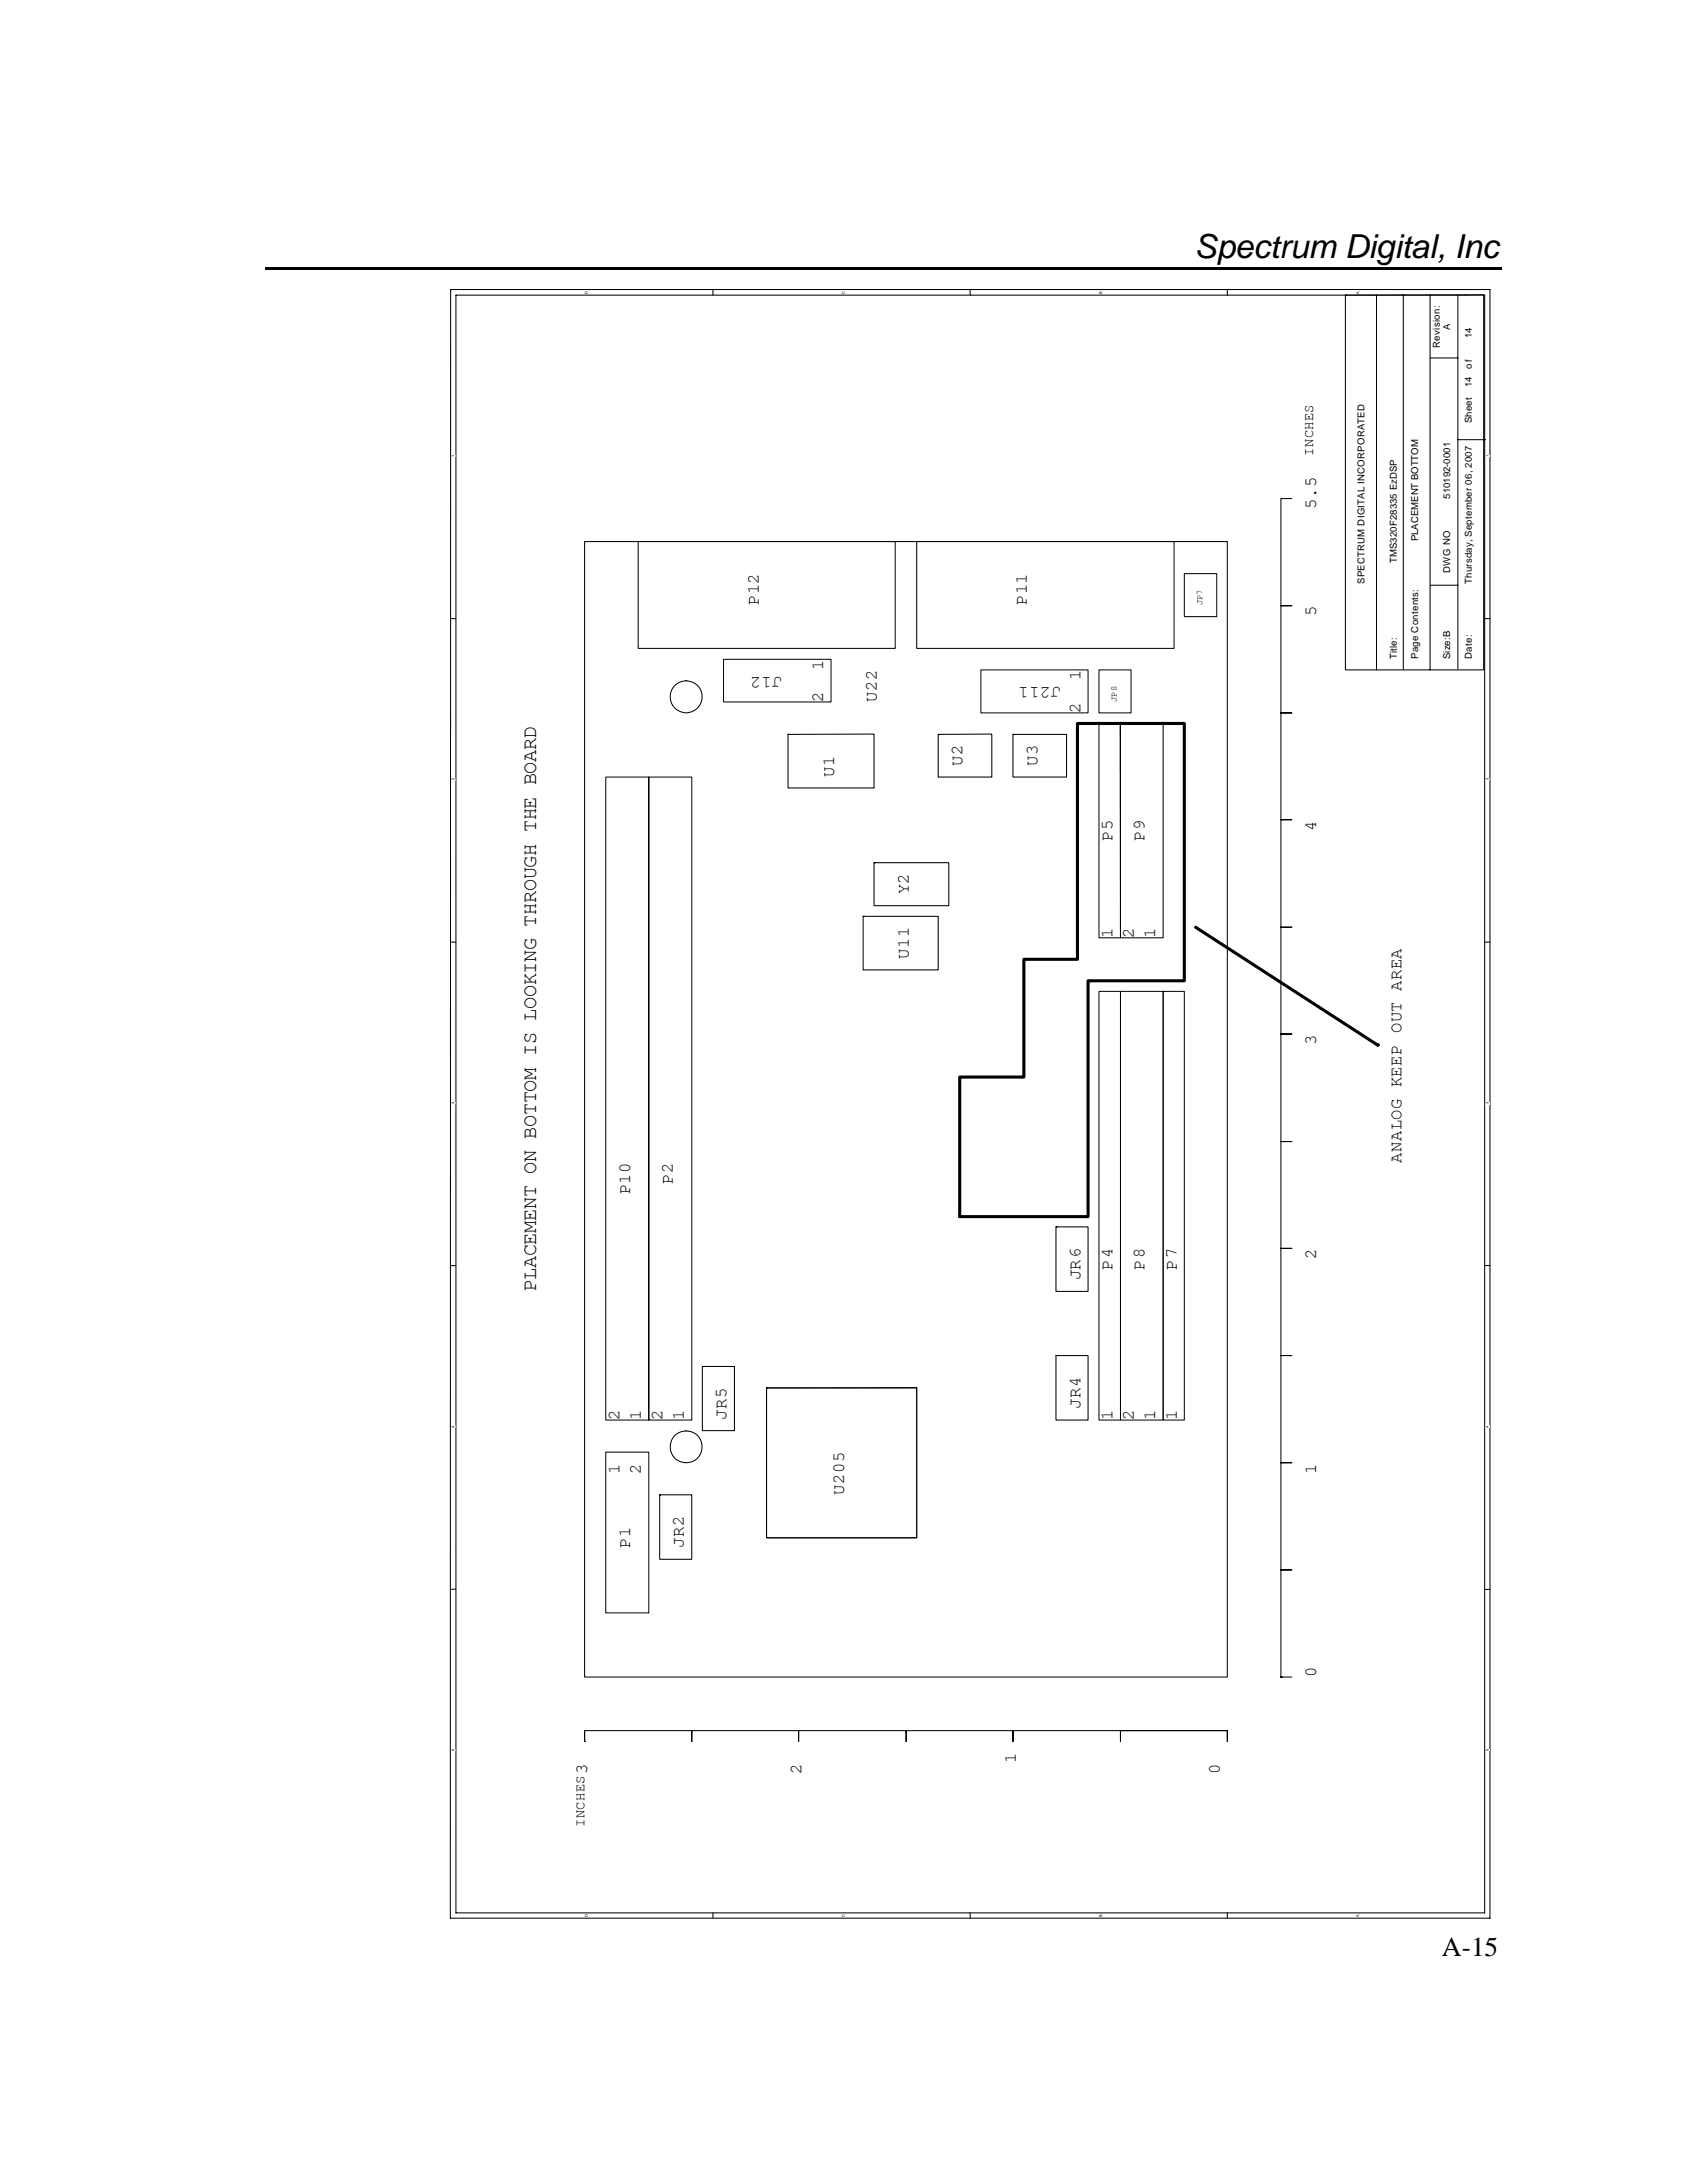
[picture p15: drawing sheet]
<svg xmlns="http://www.w3.org/2000/svg" width="216mm" height="279mm" viewBox="0 0 216 279" stroke-linecap="round" stroke-linejoin="round" font-family="sans-serif">
<defs><g id="words">
<text font-size="4.2" x="152.9" y="33">Spectrum Digital, Inc</text>
<text font-size="3.5" x="184.5" y="250.4">A-15</text>
<text font-size="2.6" x="68.6" y="165.3" transform="rotate(-90 68.6 165.3)">PLACEMENT ON BOTTOM IS LOOKING THROUGH THE BOARD</text>
<g font-size="2.2">
<text x="168.5" y="65.2" transform="rotate(-90 168.5 65.2)">5.5</text>
<text x="97.1" y="77.5" transform="rotate(-90 97.1 77.5)">P12</text>
<text x="131.4" y="77.5" transform="rotate(-90 131.4 77.5)">P11</text>
<text x="168.5" y="78.9" transform="rotate(-90 168.5 78.9)">5</text>
<text x="100.1" y="86.6" transform="rotate(-180 100.1 86.6)">J12</text>
<text x="105.3" y="89.8" transform="rotate(-90 105.3 89.8)">2</text>
<text x="105.3" y="85.7" transform="rotate(-90 105.3 85.7)">1</text>
<text x="112.2" y="89.8" transform="rotate(-90 112.2 89.8)">U22</text>
<text x="135.8" y="88" transform="rotate(-180 135.8 88)">J211</text>
<text x="138.3" y="87.1" transform="rotate(-90 138.3 87.1)">1</text>
<text x="138.3" y="91.2" transform="rotate(-90 138.3 91.2)">2</text>
<text x="106.7" y="99.4" transform="rotate(-90 106.7 99.4)">U1</text>
<text x="123.2" y="98" transform="rotate(-90 123.2 98)">U2</text>
<text x="132.8" y="98" transform="rotate(-90 132.8 98)">U3</text>
<text x="142.4" y="107.6" transform="rotate(-90 142.4 107.6)">P5</text>
<text x="146.5" y="107.6" transform="rotate(-90 146.5 107.6)">P9</text>
<text x="168.5" y="106.3" transform="rotate(-90 168.5 106.3)">4</text>
<text x="116.3" y="114.5" transform="rotate(-90 116.3 114.5)">Y2</text>
<text x="116.3" y="122.7" transform="rotate(-90 116.3 122.7)">U11</text>
<text x="142.4" y="120" transform="rotate(-90 142.4 120)">1</text>
<text x="145.1" y="120" transform="rotate(-90 145.1 120)">2</text>
<text x="147.8" y="120" transform="rotate(-90 147.8 120)">1</text>
<text x="168.5" y="133.7" transform="rotate(-90 168.5 133.7)">3</text>
<text x="179.4" y="148.8" transform="rotate(-90 179.4 148.8)">ANALOG KEEP OUT AREA</text>
<text x="80.7" y="152.9" transform="rotate(-90 80.7 152.9)">P10</text>
<text x="86.1" y="151.5" transform="rotate(-90 86.1 151.5)">P2</text>
<text x="168.5" y="161.2" transform="rotate(-90 168.5 161.2)">2</text>
<text x="138.3" y="163.9" transform="rotate(-90 138.3 163.9)">JR6</text>
<text x="142.4" y="162.5" transform="rotate(-90 142.4 162.5)">P4</text>
<text x="146.5" y="162.5" transform="rotate(-90 146.5 162.5)">P8</text>
<text x="150.6" y="162.5" transform="rotate(-90 150.6 162.5)">P7</text>
<text x="79.3" y="181.7" transform="rotate(-90 79.3 181.7)">2</text>
<text x="82" y="181.7" transform="rotate(-90 82 181.7)">1</text>
<text x="84.8" y="181.7" transform="rotate(-90 84.8 181.7)">2</text>
<text x="87.5" y="181.7" transform="rotate(-90 87.5 181.7)">1</text>
<text x="93" y="181.7" transform="rotate(-90 93 181.7)">JR5</text>
<text x="138.3" y="180.3" transform="rotate(-90 138.3 180.3)">JR4</text>
<text x="142.4" y="181.7" transform="rotate(-90 142.4 181.7)">1</text>
<text x="145.1" y="181.7" transform="rotate(-90 145.1 181.7)">2</text>
<text x="147.8" y="181.7" transform="rotate(-90 147.8 181.7)">1</text>
<text x="150.6" y="181.7" transform="rotate(-90 150.6 181.7)">1</text>
<text x="79.3" y="188.6" transform="rotate(-90 79.3 188.6)">1</text>
<text x="82" y="188.6" transform="rotate(-90 82 188.6)">2</text>
<text x="108" y="191.3" transform="rotate(-90 108 191.3)">U205</text>
<text x="168.5" y="188.6" transform="rotate(-90 168.5 188.6)">1</text>
<text x="80.7" y="198.1" transform="rotate(-90 80.7 198.1)">P1</text>
<text x="87.5" y="198.2" transform="rotate(-90 87.5 198.2)">JR2</text>
<text x="168.5" y="214.6" transform="rotate(-90 168.5 214.6)">0</text>
<text x="75.2" y="227" transform="rotate(-90 75.2 227)">3</text>
<text x="102.6" y="227" transform="rotate(-90 102.6 227)">2</text>
<text x="130" y="225.6" transform="rotate(-90 130 225.6)">1</text>
<text x="156.1" y="227" transform="rotate(-90 156.1 227)">0</text>
</g>
<g font-size="1.8">
<text x="168.1" y="58.3" transform="rotate(-90 168.1 58.3)">INCHES</text>
<text x="74.8" y="233.8" transform="rotate(-90 74.8 233.8)">INCHES</text>
</g>
<g font-size="1.2">
<text x="184.2" y="44.6" transform="rotate(-90 184.2 44.6)">Revision:</text>
<text x="185.6" y="42.3" transform="rotate(-90 185.6 42.3)">A</text>
<text x="188.4" y="47.3" transform="rotate(-90 188.4 47.3)">o f</text>
<text x="188.4" y="43.2" transform="rotate(-90 188.4 43.2)">14</text>
<text x="188.4" y="49.5" transform="rotate(-90 188.4 49.5)">14</text>
<text x="188.4" y="54.2" transform="rotate(-90 188.4 54.2)">Sheet</text>
<text x="185.6" y="63.8" transform="rotate(-90 185.6 63.8)">510192-0001</text>
<text x="181.5" y="69.3" transform="rotate(-90 181.5 69.3)">PLACEMENT BOTTOM</text>
<text x="174.6" y="74.7" transform="rotate(-90 174.6 74.7)">SPECTRUM DIGITAL INCORPORATED</text>
<text x="178.7" y="72" transform="rotate(-90 178.7 72)">TMS320F28335 EzDSP</text>
<text x="185.6" y="73.4" transform="rotate(-90 185.6 73.4)">DWG NO</text>
<text x="188.4" y="74.7" transform="rotate(-90 188.4 74.7)">Thursday, September 06, 2007</text>
<text x="178.7" y="84.3" transform="rotate(-90 178.7 84.3)">Title:</text>
<text x="181.5" y="84.3" transform="rotate(-90 181.5 84.3)">Page Contents:</text>
<text x="185.6" y="84.3" transform="rotate(-90 185.6 84.3)">Size:B</text>
<text x="188.4" y="84.3" transform="rotate(-90 188.4 84.3)">Date:</text>
</g>
<g font-size="1.1">
<text x="153.9" y="77.5" transform="rotate(-90 153.9 77.5)">JP7</text>
<text x="142.9" y="89.8" transform="rotate(-90 142.9 89.8)">JP8</text>
</g>
<g font-size=".5">
<text x="75.2" y="37.6" transform="rotate(-90 75.2 37.6)">D</text>
<text x="108.1" y="37.6" transform="rotate(-90 108.1 37.6)">C</text>
<text x="141.1" y="37.6" transform="rotate(-90 141.1 37.6)">B</text>
<text x="174" y="37.6" transform="rotate(-90 174 37.6)">A</text>
<text x="58.2" y="58.5" transform="rotate(-90 58.2 58.5)">1</text>
<text x="190.5" y="58.5" transform="rotate(-90 190.5 58.5)">1</text>
<text x="58.2" y="99.9" transform="rotate(-90 58.2 99.9)">2</text>
<text x="190.5" y="99.9" transform="rotate(-90 190.5 99.9)">2</text>
<text x="58.2" y="141.3" transform="rotate(-90 58.2 141.3)">3</text>
<text x="190.5" y="141.3" transform="rotate(-90 190.5 141.3)">3</text>
<text x="58.2" y="182.7" transform="rotate(-90 58.2 182.7)">4</text>
<text x="190.5" y="182.7" transform="rotate(-90 190.5 182.7)">4</text>
<text x="58.2" y="224.1" transform="rotate(-90 58.2 224.1)">5</text>
<text x="190.5" y="224.1" transform="rotate(-90 190.5 224.1)">5</text>
<text x="75.2" y="245.3" transform="rotate(-90 75.2 245.3)">D</text>
<text x="108.1" y="245.3" transform="rotate(-90 108.1 245.3)">C</text>
<text x="141.1" y="245.3" transform="rotate(-90 141.1 245.3)">B</text>
<text x="174" y="245.3" transform="rotate(-90 174 245.3)">A</text>
</g>
</g></defs>
<path d="M33.9 34.1h.2v.4h-.2z" fill="#000"/>
<path d="M34.1 34.3h158.1" fill="none" stroke="#000" stroke-width=".34"/>
<path d="M55.5 36h135.7v209.5h-135.7z" fill="#fff"/>
<path d="M57.6 37.1h133.1v208.4h-133M57.7 37.1l-.1 208.4M58.3 37.8h131.7v207h-131.7z" fill="none" stroke="#000" stroke-width=".13"/>
<g fill="#fff">
<path d="M57.8 223.9h.5v.2h-.6z"/>
<path d="M190.1 223.9h.5v.2h-.5z"/>
</g>
<path d="M58.3 203.4h-.6M190 203.4h.7" fill="none" stroke="#000" stroke-width=".13"/>
<g fill="#fff">
<path d="M57.8 182.4h.5v.3h-.6z"/>
<path d="M190.1 182.4h.5v.3h-.5z"/>
</g>
<path d="M57.7 162h.6M190 162h.7" fill="none" stroke="#000" stroke-width=".13"/>
<g fill="#fff">
<path d="M57.8 141h.5v.3h-.6z"/>
<path d="M190.1 141h.5v.3h-.5z"/>
</g>
<path d="M57.7 120.6h.6M190 120.6h.7" fill="none" stroke="#000" stroke-width=".13"/>
<g fill="#fff">
<path d="M57.8 99.6h.5v.3h-.5z"/>
<path d="M190.1 99.6h.5v.3h-.5z"/>
</g>
<path d="M57.7 79.2h.6M190 79.2h.7" fill="none" stroke="#000" stroke-width=".13"/>
<g fill="#fff">
<path d="M57.8 58.2h.5v.3h-.6z"/>
<path d="M190.1 58.2h.5v.3h-.5z"/>
<path d="M74.8 245h.5v.3h-.5z"/>
<path d="M74.8 37.2h.5v.4h-.5z"/>
<path d="M107.7 245h.6v.3h-.6z"/>
<path d="M107.7 37.2h.6v.4h-.6z"/>
</g>
<path d="M91.2 37.1v.7M91.2 244.8v.7" fill="none" stroke="#000" stroke-width=".13"/>
<g fill="#fff">
<path d="M140.6 245h.6v.3h-.6z"/>
<path d="M140.6 37.3h.6v.3h-.6z"/>
</g>
<path d="M124.1 37.1l.1 .7M124.1 244.8l.1 .7" fill="none" stroke="#000" stroke-width=".13"/>
<g fill="#fff">
<path d="M173.5 245h.6v.3h-.6z"/>
<path d="M173.5 37.3h.6v.3h-.6z"/>
</g>
<g fill="none" stroke="#000" stroke-width=".13">
<path d="M157.1 37.1v.7M172.2 37.8h.1M176.2 37.8v47.9M179.6 37.7v47.9M183 37.8v47.9M186.6 37.8v47.8M189.9 37.7l-17.7 .1v47.9h17.7v-47.9M183 45.8h3.6M186.6 56.3h3.4M190 56.3h.1M74.8 69.3h82.3v145.3h-82.3zM74.8 69.3h.1"/>
<path d="M81.7 69.3v13.7h32.9v-13.7h-32.9M117.3 69.3h33v13.7h-33zM151.6 73.4h4.1v5.5h-4.1zM163.9 77.5h1.4h-1.4v13.7h1.4h-1.4v13.7h1.4h-1.4v13.8h1.4h-1.4v13.6h1.4h-1.4v13.8h1.4h-1.4v13.7h1.4h-1.4v13.7h1.4h-1.4v13.7h1.4h-1.4v13.7h1.4h-1.4v13.7M165.3 63.8h-1.4v13.7M183 74.9h3.6M77.5 99.5h5.5v82.3h-5.5zM83 99.5h5.5v82.3h-5.5zM92.6 84.4h13.8v5.4h-13.8zM100.9 94h.1M111.8 94h-10.9v6.9h11v-6.9M120.1 94h.1"/>
<path d="M125.5 85.7h13.7v5.5h-13.7zM126.9 94h-6.8v5.5h6.8v-5.5M129.6 94h6.9v5.5h-6.9zM129.6 94h.1M140.6 85.7h4.2v5.5h-4.2zM140.6 92.6h2.8v27.4h-2.8zM143.4 92.6v27.4h5.5v-27.4h-5.5M110.5 117.3h9.6v6.8h-9.6zM110.5 117.3h.1M111.9 110.4h.1M111.9 110.4h9.5v5.5h-9.5zM140.6 126.9h2.8v54.9h-2.8z"/>
<path d="M143.4 126.9h5.5v54.9h-5.5zM148.9 126.9h2.7v54.9h-2.7zM135.1 157h4.1v8.3h-4.1zM135.1 157h.1M89.9 174.9h4.1v8.2h-4.1zM89.9 174.9h.1M98.1 177.6h.1M98.1 177.6v19.2h19.2v-19.2h-19.2M117.3 177.6h-19.2v19.2h19.2v-19.2M135.1 173.5h4.1v8.3h-4.1zM135.1 173.5h.1M77.5 185.9h5.5v20.5h-5.5z"/>
<path d="M84.4 191.3h4.1v8.3h-4.1zM84.4 191.3h.1M163.9 214.6h.1M163.9 214.6h1.4M74.8 222.9h.1M102.2 221.5h-13.7v1.4v-1.4h-13.7v1.4M102.2 221.5h54.9v1.4M102.2 221.5v1.4M116 221.5v1.4M129.6 221.5v1.4M143.4 221.5h.1M143.4 221.5v1.4"/>
<path d="M157.1 244.8v.7"/>
<circle cx="87.8" cy="89.2" r="2.04"/>
<circle cx="87.8" cy="185.2" r="2.04"/>
</g>
<path d="M153 118.7l23.3 15M176.3 133.7h.1M122.8 155.7v-17.8h8.2v-15.1h6.9v-30.2h13.7v32.9h-12.4v30.2h-16.4" fill="none" stroke="#000" stroke-width=".39"/>
<use href="#words"/>
</svg>
